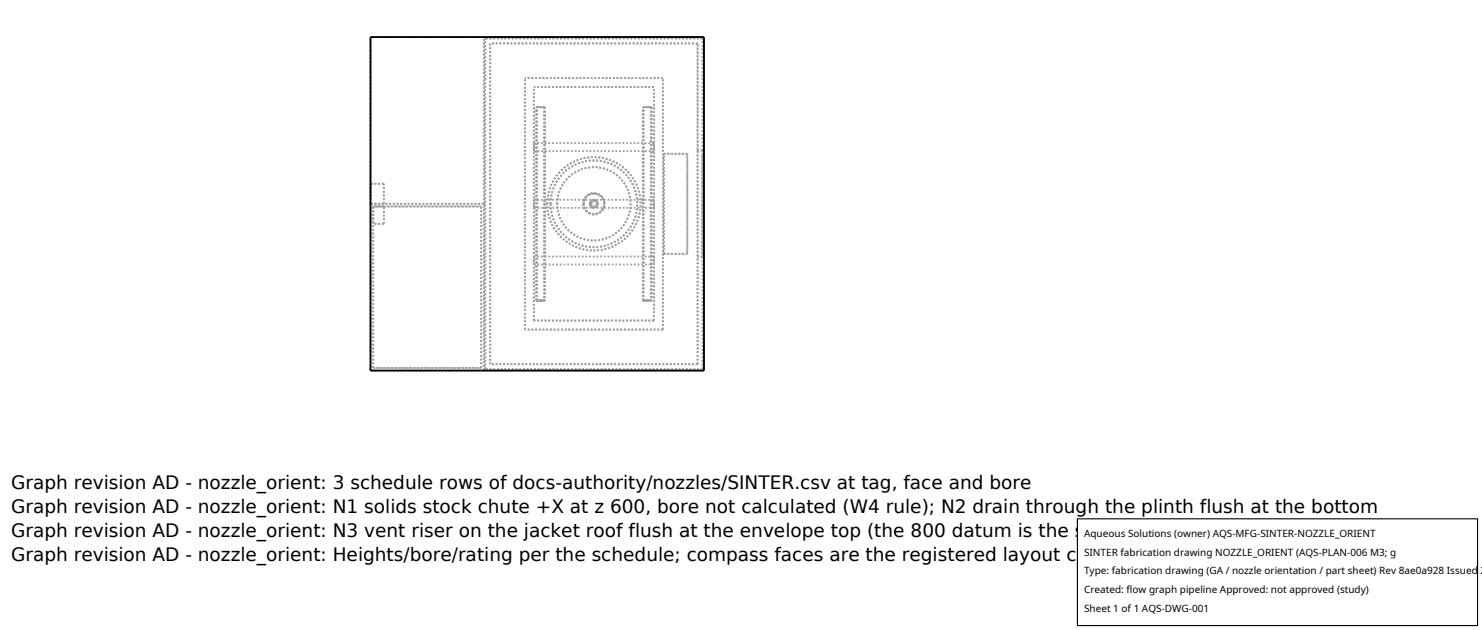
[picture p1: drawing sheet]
<svg xmlns="http://www.w3.org/2000/svg" width="212mm" height="90mm" viewBox="0 0 212 90" stroke-linecap="round" stroke-linejoin="round" font-family="sans-serif">
<defs><g id="words">
<g font-size="2.6">
<text x="1.6" y="69.8">Graph revision AD - nozzle_orient: 3 schedule rows of docs-authority/nozzles/SINTER.csv at tag, face and bore</text>
<text x="1.6" y="73.3">Graph revision AD - nozzle_orient: N1 solids stock chute +X at z 600, bore not calculated (W4 rule); N2 drain through the plinth flush at the bottom</text>
<text x="1.6" y="76.7">Graph revision AD - nozzle_orient: N3 vent riser on the jacket roof flush at the envelope top (the 800 datum is the schedule placeholder - hold, W12)</text>
<text x="1.6" y="80.2">Graph revision AD - nozzle_orient: Heights/bore/rating per the schedule; compass faces are the registered layout choice (params.json layout block)</text>
</g>
<g font-size="1.4">
<text x="154.8" y="76.6">Aqueous Solutions (owner) AQS-MFG-SINTER-NOZZLE_ORIENT</text>
<text x="154.8" y="79.3">SINTER fabrication drawing NOZZLE_ORIENT (AQS-PLAN-006 M3; g</text>
<text x="154.8" y="82">Type: fabrication drawing (GA / nozzle orientation / part sheet) Rev 8ae0a928 Issued 2</text>
<text x="154.8" y="84.7">Created: flow graph pipeline Approved: not approved (study)</text>
<text x="154.8" y="87.4">Sheet 1 of 1 AQS-DWG-001</text>
</g>
</g></defs>
<g fill="none" stroke="#a0a0a0" stroke-width=".26" stroke-dasharray=".3 .3" stroke-linecap="butt">
<path d="M69.1 5.3h-16.2M76.6 15.3h1.2M77.8 15.3h-1.2M77.8 15.3v27.6M91.9 15.3h1.1M93 15.3h-1.1M93 15.3v27.6M93.4 12.4h-17.1M94.7 11.1h-19.7M99.6 6.2h-29.6M100.4 5.5h-31.1M100.5 5.3h-31.4"/>
<path d="M52.9 29.1v-23.8M52.9 29.1v-2.9M52.9 29.1h16.2M53.3 29.5v2.5M53.3 29.5h15.4M54.8 29.1h-1.9M54.8 29.1v-2.9M54.8 26.2h-1.9M54.8 29.5h-1.5M54.8 32v-2.5M54.8 32h-1.5M68.7 29.5h-15.4"/>
<path d="M69.1 29.1v-23.8M69.1 29.1h-16.2M76.3 36.6v1.2M76.3 37.8v-1.2M76.3 28.5v1.2M76.3 29.7v-1.2M76.3 20.4v1.2M76.3 21.6v-1.2M76.3 37.8h17.1M76.3 29.7h17.1M76.3 21.6h17.1M78.2 29.1l.1-1.3 .4-1.2 .6-1.2 .8-1 1-.8 1.1-.6 1.2-.4 1.3-.2 1.3 .1 1.3 .4 1.2 .6 1 .9 .8 .9 .6 1.2 .5 1.3 .1 1.3-.1 1.3-.4 1.2-.5 1-.9 1.1-1 .9-1.1 .6-1.3 .4-1.3 .2-1.2-.1-1.3-.4-1.2-.6-1-.8-.9-1-.6-1.2-.4-1.2-.1-1.4"/>
<path d="M78.6 29.1l.1-1.1 .4-1.2 .5-1.1 .8-.9 .9-.8 1.1-.6 1.1-.3 1.3-.2 1.1 .1 1.2 .4 1.1 .5 1 .8 .8 .9 .5 1.1 .4 1.1 .1 1.2-.1 1.2-.3 1.2-.6 1.2-.8 .9-.9 .7-1 .6-1.1 .3-1.3 .2-1.2-.1-1.2-.4-1.1-.6-.9-.7-.8-.9-.6-1.1-.3-1-.2-1.4M79.6 29.1l.1-1 .3-1.1 .5-.9 .7-.8 .8-.6 .8-.4 1-.3 1-.1 1.1 .1 1 .3 .9 .5 .7 .6 .6 .7 .6 1 .3 1 .1 1-.1 1-.3 1-.5 .9-.6 .8-.8 .6-.9 .5-1 .3-1 .1-1.1-.1-1-.3-.8-.4-.8-.6-.7-.8-.5-.9-.3-1.1-.1-1M83.3 29.1l.1 .5 .3 .6 .5 .3 .6 .1 .6-.1 .5-.3 .3-.4 .1-.6-.1-.7-.3-.4-.5-.4-.5-.1-.6 .1-.5 .3-.4 .5-.1 .6M83.4 29.1l.1 .5 .3 .5 .4 .3 .6 .2 .5-.1 .5-.3 .3-.5 .2-.5-.1-.6-.3-.5-.5-.3-.5-.1-.6 .1-.5 .3-.3 .4-.1 .6M83.4 29.1l.1-.5 .3-.5 .4-.3 .6-.1h.5l.5 .3 .3 .5 .2 .6-.1 .5-.3 .5-.5 .3-.5 .2-.6-.1-.5-.3-.3-.5-.1-.6M84.3 29.1l.1 .4 .4 .2 .4-.2 .2-.4-.2-.4-.4-.2-.4 .2-.1 .4M84.3 29.1l.1-.4 .4-.2 .4 .2 .2 .4-.2 .4-.4 .2-.4-.2-.1-.4M84.3 29.1l.2 .3 .3 .2 .4-.1 .1-.4-.1-.3-.4-.2-.3 .1-.2 .4M84.3 29.1l.2-.3 .3-.2 .4 .1 .1 .4-.1 .3-.4 .2-.3-.1-.2-.4M84.5 29.1v-.2l.3-.2 .3 .1 .1 .3-.1 .3-.3 .1-.2-.1-.1-.3M84.5 29.1v.3l.3 .1 .3-.1 .1-.3-.1-.2-.3-.2-.2 .1-.1 .3M93.4 36.6h-17.1"/>
<path d="M93.4 36.6v1.2M93.4 37.8v-1.2M93.4 28.5h-17.1M93.4 28.5v1.2M93.4 29.7v-1.2M93.4 20.4h-17.1M93.4 20.4v1.2M93.4 21.6v-1.2M94.8 22h3.4M94.8 36.2v-14.2M94.8 36.2h3.4M98.2 36.2v-14.2"/>
<path d="M98.2 22v14.2M98.2 22h-3.4M98.2 36.2h-3.4M99.6 21.5v-15.3M99.6 21.5v15.2M100.3 36.2v-14.2M100.3 22h.2M100.4 21.5v-16M100.4 21.5v15.2M100.4 36.7h-.8M100.4 21.5h-.8M100.5 36.2v-14.2"/>
<path d="M100.5 22h-.2M100.5 36.2h-.2M52.9 52.9v-23.8M53.3 52.5v-23M53.3 52.5h15.4M68.7 52.5h-15.4M68.7 52.5v-23M69.1 52.9h-16.2M69.1 52.9v-23.8M69.3 52.7v-47.2M70 52v-45.8M75 47.1v-36"/>
<path d="M76.3 45.8v-33.4M76.6 42.9v-27.6M76.6 42.9h1.2M77.8 42.9h-1.2M91.9 42.9v-27.6M91.9 42.9h1.1M93 42.9h-1.1M93.4 45.8v-33.4M93.4 45.8h-17.1M94.7 47.1h-19.7M94.7 47.1v-36M99.6 52v-15.3"/>
<path d="M99.6 52h-29.6M99.6 52v-45.8M100.4 52.7v-16M100.4 52.7v-47.2M100.4 52.7h-31.1M100.5 52.9v-47.6M100.5 52.9h-31.4"/>
</g>
<path d="M52.9 5.3h47.6v47.6h-47.6z" fill="none" stroke="#000" stroke-width=".26"/>
<path d="M153.9 74.1h57.1v15.2h-57.1z" fill="#fff" stroke="#000" stroke-width=".16"/>
<use href="#words"/>
</svg>
